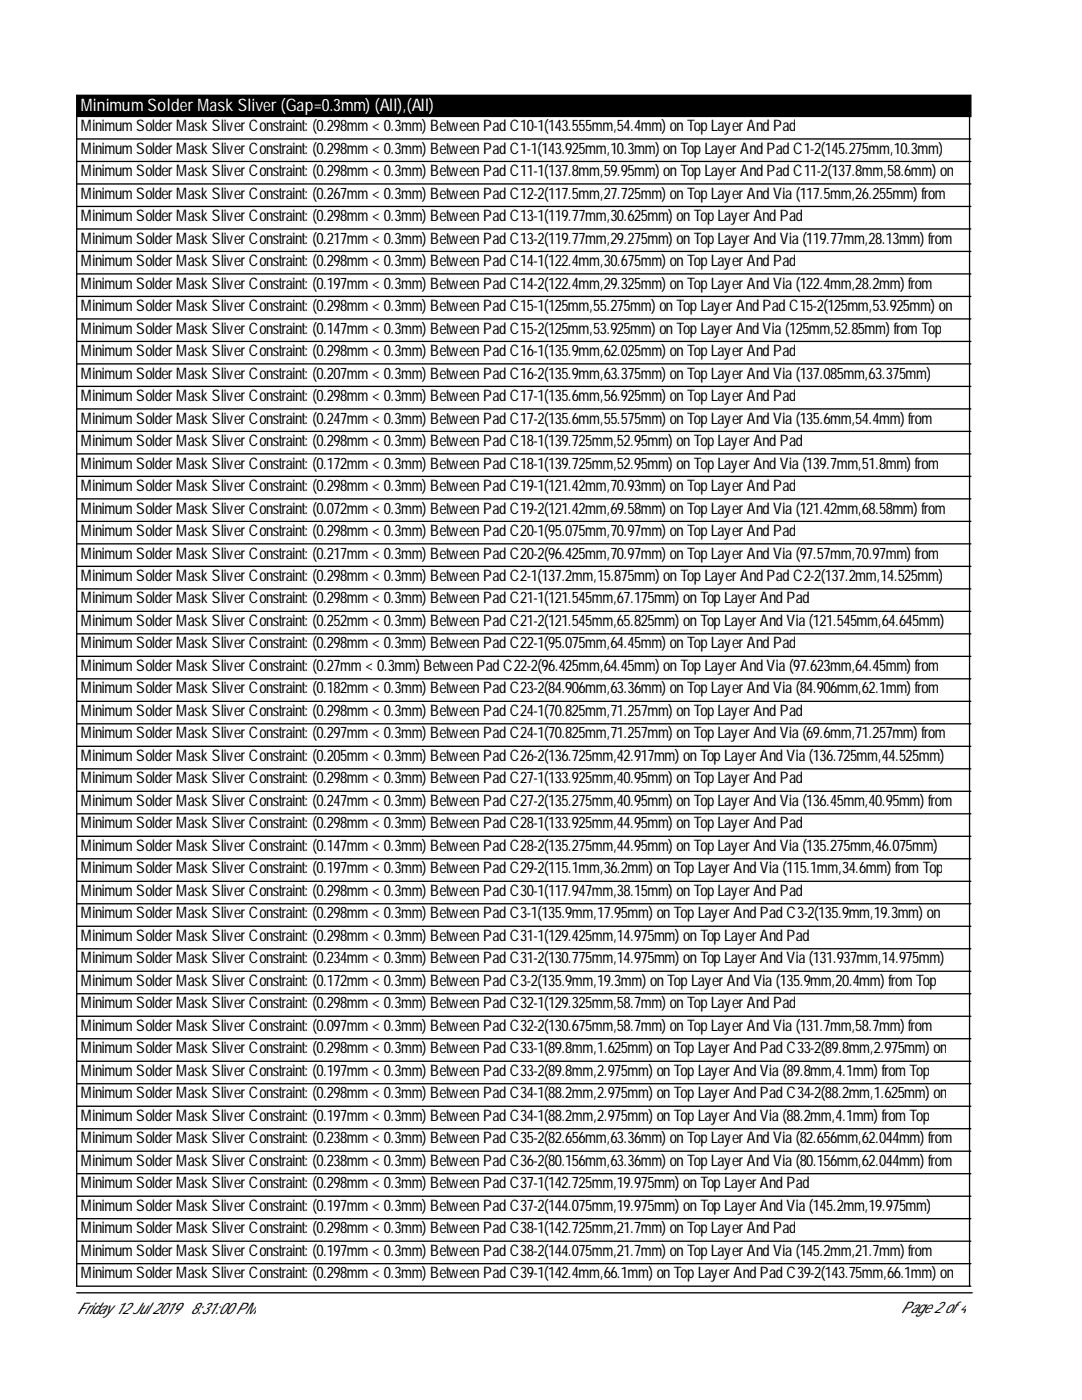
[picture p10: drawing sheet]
<svg xmlns="http://www.w3.org/2000/svg" width="216mm" height="279mm" viewBox="0 0 216 279" stroke-linecap="round" stroke-linejoin="round" font-family="sans-serif">
<defs><g id="words">
<text font-size="3.4" fill="#fff" x="16.1" y="22.2">Minimum SolderMask Sliver(Gap=0.3mm) (All),(All)</text>
<g font-size="3.2">
<text x="16.1" y="26.2">MinimumSolderMaskSliverConstraint: (0.298mm&lt; 0.3mm) BetweenPadC10-1(143.555mm,54.4mm) onTopLayerAndPad</text>
<text x="16.1" y="30.7">MinimumSolderMaskSliverConstraint: (0.298mm&lt; 0.3mm) BetweenPadC1-1(143.925mm,10.3mm) onTopLayerAndPadC1-2(145.275mm,10.3mm)</text>
<text x="16.1" y="35.1">MinimumSolderMaskSliverConstraint: (0.298mm&lt; 0.3mm) BetweenPadC11-1(137.8mm,59.95mm) onTopLayerAndPadC11-2(137.8mm,58.6mm) on</text>
<text x="16.1" y="39.6">MinimumSolderMaskSliverConstraint: (0.267mm&lt; 0.3mm) BetweenPadC12-2(117.5mm,27.725mm) onTopLayerAndVia (117.5mm,26.255mm) from</text>
<text x="16.1" y="44.1">MinimumSolderMaskSliverConstraint: (0.298mm&lt; 0.3mm) BetweenPadC13-1(119.77mm,30.625mm) onTopLayerAndPad</text>
<text x="16.1" y="48.6">MinimumSolderMaskSliverConstraint: (0.217mm&lt; 0.3mm) BetweenPadC13-2(119.77mm,29.275mm) onTopLayerAndVia (119.77mm,28.13mm) from</text>
<text x="16.1" y="53.1">MinimumSolderMaskSliverConstraint: (0.298mm&lt; 0.3mm) BetweenPadC14-1(122.4mm,30.675mm) onTopLayerAndPad</text>
<text x="16.1" y="57.6">MinimumSolderMaskSliverConstraint: (0.197mm&lt; 0.3mm) BetweenPadC14-2(122.4mm,29.325mm) onTopLayerAndVia (122.4mm,28.2mm) from</text>
<text x="16.1" y="62.1">MinimumSolderMaskSliverConstraint: (0.298mm&lt; 0.3mm) BetweenPadC15-1(125mm,55.275mm) onTopLayerAndPadC15-2(125mm,53.925mm) on</text>
<text x="16.1" y="66.6">MinimumSolderMaskSliverConstraint: (0.147mm&lt; 0.3mm) BetweenPadC15-2(125mm,53.925mm) onTopLayerAndVia (125mm,52.85mm) fromTop</text>
<text x="16.1" y="71.1">MinimumSolderMaskSliverConstraint: (0.298mm&lt; 0.3mm) BetweenPadC16-1(135.9mm,62.025mm) onTopLayerAndPad</text>
<text x="16.1" y="75.5">MinimumSolderMaskSliverConstraint: (0.207mm&lt; 0.3mm) BetweenPadC16-2(135.9mm,63.375mm) onTopLayerAndVia (137.085mm,63.375mm)</text>
<text x="16.1" y="80">MinimumSolderMaskSliverConstraint: (0.298mm&lt; 0.3mm) BetweenPadC17-1(135.6mm,56.925mm) onTopLayerAndPad</text>
<text x="16.1" y="84.5">MinimumSolderMaskSliverConstraint: (0.247mm&lt; 0.3mm) BetweenPadC17-2(135.6mm,55.575mm) onTopLayerAndVia (135.6mm,54.4mm) from</text>
<text x="16.1" y="89">MinimumSolderMaskSliverConstraint: (0.298mm&lt; 0.3mm) BetweenPadC18-1(139.725mm,52.95mm) onTopLayerAndPad</text>
<text x="16.1" y="93.5">MinimumSolderMaskSliverConstraint: (0.172mm&lt; 0.3mm) BetweenPadC18-1(139.725mm,52.95mm) onTopLayerAndVia (139.7mm,51.8mm) from</text>
<text x="16.1" y="98">MinimumSolderMaskSliverConstraint: (0.298mm&lt; 0.3mm) BetweenPadC19-1(121.42mm,70.93mm) onTopLayerAndPad</text>
<text x="16.1" y="102.5">MinimumSolderMaskSliverConstraint: (0.072mm&lt; 0.3mm) BetweenPadC19-2(121.42mm,69.58mm) onTopLayerAndVia (121.42mm,68.58mm) from</text>
<text x="16.1" y="107">MinimumSolderMaskSliverConstraint: (0.298mm&lt; 0.3mm) BetweenPadC20-1(95.075mm,70.97mm) onTopLayerAndPad</text>
<text x="16.1" y="111.5">MinimumSolderMaskSliverConstraint: (0.217mm&lt; 0.3mm) BetweenPadC20-2(96.425mm,70.97mm) onTopLayerAndVia (97.57mm,70.97mm) from</text>
<text x="16.1" y="116">MinimumSolderMaskSliverConstraint: (0.298mm&lt; 0.3mm) BetweenPadC2-1(137.2mm,15.875mm) onTopLayerAndPadC2-2(137.2mm,14.525mm)</text>
<text x="16.1" y="120.4">MinimumSolderMaskSliverConstraint: (0.298mm&lt; 0.3mm) BetweenPadC21-1(121.545mm,67.175mm) onTopLayerAndPad</text>
<text x="16.1" y="124.9">MinimumSolderMaskSliverConstraint: (0.252mm&lt; 0.3mm) BetweenPadC21-2(121.545mm,65.825mm) onTopLayerAndVia (121.545mm,64.645mm)</text>
<text x="16.1" y="129.4">MinimumSolderMaskSliverConstraint: (0.298mm&lt; 0.3mm) BetweenPadC22-1(95.075mm,64.45mm) onTopLayerAndPad</text>
<text x="16.1" y="133.9">MinimumSolderMaskSliverConstraint: (0.27mm&lt; 0.3mm) BetweenPadC22-2(96.425mm,64.45mm) onTopLayerAndVia (97.623mm,64.45mm) from</text>
<text x="16.1" y="138.4">MinimumSolderMaskSliverConstraint: (0.182mm&lt; 0.3mm) BetweenPadC23-2(84.906mm,63.36mm) onTopLayerAndVia (84.906mm,62.1mm) from</text>
<text x="16.1" y="142.9">MinimumSolderMaskSliverConstraint: (0.298mm&lt; 0.3mm) BetweenPadC24-1(70.825mm,71.257mm) onTopLayerAndPad</text>
<text x="16.1" y="147.4">MinimumSolderMaskSliverConstraint: (0.297mm&lt; 0.3mm) BetweenPadC24-1(70.825mm,71.257mm) onTopLayerAndVia (69.6mm,71.257mm) from</text>
<text x="16.1" y="151.9">MinimumSolderMaskSliverConstraint: (0.205mm&lt; 0.3mm) BetweenPadC26-2(136.725mm,42.917mm) onTopLayerAndVia (136.725mm,44.525mm)</text>
<text x="16.1" y="156.4">MinimumSolderMaskSliverConstraint: (0.298mm&lt; 0.3mm) BetweenPadC27-1(133.925mm,40.95mm) onTopLayerAndPad</text>
<text x="16.1" y="160.8">MinimumSolderMaskSliverConstraint: (0.247mm&lt; 0.3mm) BetweenPadC27-2(135.275mm,40.95mm) onTopLayerAndVia (136.45mm,40.95mm) from</text>
<text x="16.1" y="165.3">MinimumSolderMaskSliverConstraint: (0.298mm&lt; 0.3mm) BetweenPadC28-1(133.925mm,44.95mm) onTopLayerAndPad</text>
<text x="16.1" y="169.8">MinimumSolderMaskSliverConstraint: (0.147mm&lt; 0.3mm) BetweenPadC28-2(135.275mm,44.95mm) onTopLayerAndVia (135.275mm,46.075mm)</text>
<text x="16.1" y="174.3">MinimumSolderMaskSliverConstraint: (0.197mm&lt; 0.3mm) BetweenPadC29-2(115.1mm,36.2mm) onTopLayerAndVia (115.1mm,34.6mm) fromTop</text>
<text x="16.1" y="178.8">MinimumSolderMaskSliverConstraint: (0.298mm&lt; 0.3mm) BetweenPadC30-1(117.947mm,38.15mm) onTopLayerAndPad</text>
<text x="16.1" y="183.3">MinimumSolderMaskSliverConstraint: (0.298mm&lt; 0.3mm) BetweenPadC3-1(135.9mm,17.95mm) onTopLayerAndPadC3-2(135.9mm,19.3mm) on</text>
<text x="16.1" y="187.8">MinimumSolderMaskSliverConstraint: (0.298mm&lt; 0.3mm) BetweenPadC31-1(129.425mm,14.975mm) onTopLayerAndPad</text>
<text x="16.1" y="192.3">MinimumSolderMaskSliverConstraint: (0.234mm&lt; 0.3mm) BetweenPadC31-2(130.775mm,14.975mm) onTopLayerAndVia (131.937mm,14.975mm)</text>
<text x="16.1" y="196.8">MinimumSolderMaskSliverConstraint: (0.172mm&lt; 0.3mm) BetweenPadC3-2(135.9mm,19.3mm) onTopLayerAndVia (135.9mm,20.4mm) fromTop</text>
<text x="16.1" y="201.2">MinimumSolderMaskSliverConstraint: (0.298mm&lt; 0.3mm) BetweenPadC32-1(129.325mm,58.7mm) onTopLayerAndPad</text>
<text x="16.1" y="205.7">MinimumSolderMaskSliverConstraint: (0.097mm&lt; 0.3mm) BetweenPadC32-2(130.675mm,58.7mm) onTopLayerAndVia (131.7mm,58.7mm) from</text>
<text x="16.1" y="210.2">MinimumSolderMaskSliverConstraint: (0.298mm&lt; 0.3mm) BetweenPadC33-1(89.8mm,1.625mm) onTopLayerAndPadC33-2(89.8mm,2.975mm) on</text>
<text x="16.1" y="214.7">MinimumSolderMaskSliverConstraint: (0.197mm&lt; 0.3mm) BetweenPadC33-2(89.8mm,2.975mm) onTopLayerAndVia (89.8mm,4.1mm) fromTop</text>
<text x="16.1" y="219.2">MinimumSolderMaskSliverConstraint: (0.298mm&lt; 0.3mm) BetweenPadC34-1(88.2mm,2.975mm) onTopLayerAndPadC34-2(88.2mm,1.625mm) on</text>
<text x="16.1" y="223.7">MinimumSolderMaskSliverConstraint: (0.197mm&lt; 0.3mm) BetweenPadC34-1(88.2mm,2.975mm) onTopLayerAndVia (88.2mm,4.1mm) fromTop</text>
<text x="16.1" y="228.2">MinimumSolderMaskSliverConstraint: (0.238mm&lt; 0.3mm) BetweenPadC35-2(82.656mm,63.36mm) onTopLayerAndVia (82.656mm,62.044mm) from</text>
<text x="16.1" y="232.7">MinimumSolderMaskSliverConstraint: (0.238mm&lt; 0.3mm) BetweenPadC36-2(80.156mm,63.36mm) onTopLayerAndVia (80.156mm,62.044mm) from</text>
<text x="16.1" y="237.2">MinimumSolderMaskSliverConstraint: (0.298mm&lt; 0.3mm) BetweenPadC37-1(142.725mm,19.975mm) onTopLayerAndPad</text>
<text x="16.1" y="241.7">MinimumSolderMaskSliverConstraint: (0.197mm&lt; 0.3mm) BetweenPadC37-2(144.075mm,19.975mm) onTopLayerAndVia (145.2mm,19.975mm)</text>
<text x="16.1" y="246.1">MinimumSolderMaskSliverConstraint: (0.298mm&lt; 0.3mm) BetweenPadC38-1(142.725mm,21.7mm) onTopLayerAndPad</text>
<text x="16.1" y="250.6">MinimumSolderMaskSliverConstraint: (0.197mm&lt; 0.3mm) BetweenPadC38-2(144.075mm,21.7mm) onTopLayerAndVia (145.2mm,21.7mm) from</text>
<text x="16.1" y="255.1">MinimumSolderMaskSliverConstraint: (0.298mm&lt; 0.3mm) BetweenPadC39-1(142.4mm,66.1mm) onTopLayerAndPadC39-2(143.75mm,66.1mm) on</text>
<text x="15.3" y="262.2">Friday12Jul 2019</text>
<text x="38" y="262.2">8:31:00PM</text>
<text x="179.7" y="262">Page2of4</text>
</g>
</g></defs>
<path d="M15.3 19h178.4v4.2h-178.4z" fill="#000" stroke="#000" stroke-width=".26"/>
<g fill="none" stroke="#000" stroke-width=".26">
<path d="M15.3 27.7h178.4M15.3 23.2v233.5h178.4M15.3 32.2h178.4M15.3 36.7h178.4M193.5 23.2v233.5M15.3 41.2h178.4M15.3 45.7h178.4M15.3 50.2h178.4M15.3 54.7h178.4M15.3 59.2h178.4M15.3 63.6h178.4M15.3 68.1h178.4"/>
<path d="M15.3 72.6h178.4M15.3 77.1h178.4M15.3 81.6h178.4M15.3 86.1h178.4M15.3 90.6h178.4M15.3 95.1h178.4M15.3 99.6h178.4M15.3 104.1h178.4M15.3 108.5h178.4M15.3 113h178.4M15.3 117.5h178.4M15.3 122h178.4"/>
<path d="M15.3 126.5h178.4M15.3 131h178.4M15.3 135.5h178.4M15.3 140h178.4M15.3 144.5h178.4M15.3 148.9h178.4M15.3 153.4h178.4M15.3 157.9h178.4M15.3 162.4h178.4M15.3 166.9h178.4M15.3 171.4h178.4M15.3 175.9h178.4"/>
<path d="M15.3 180.4h178.4M15.3 184.9h178.4M15.3 189.3h178.4M15.3 193.8h178.4M15.3 198.3h178.4M15.3 202.8h178.4M15.3 207.3h178.4M15.3 211.8h178.4M15.3 216.3h178.4M15.3 220.8h178.4M15.3 225.3h178.4M15.3 229.8h178.4"/>
<path d="M15.3 234.2h178.4M15.3 238.7h178.4M15.3 243.2h178.4M15.3 247.7h178.4M15.3 252.2h178.4M15.3 258h178.7"/>
</g>
<use href="#words"/>
</svg>
